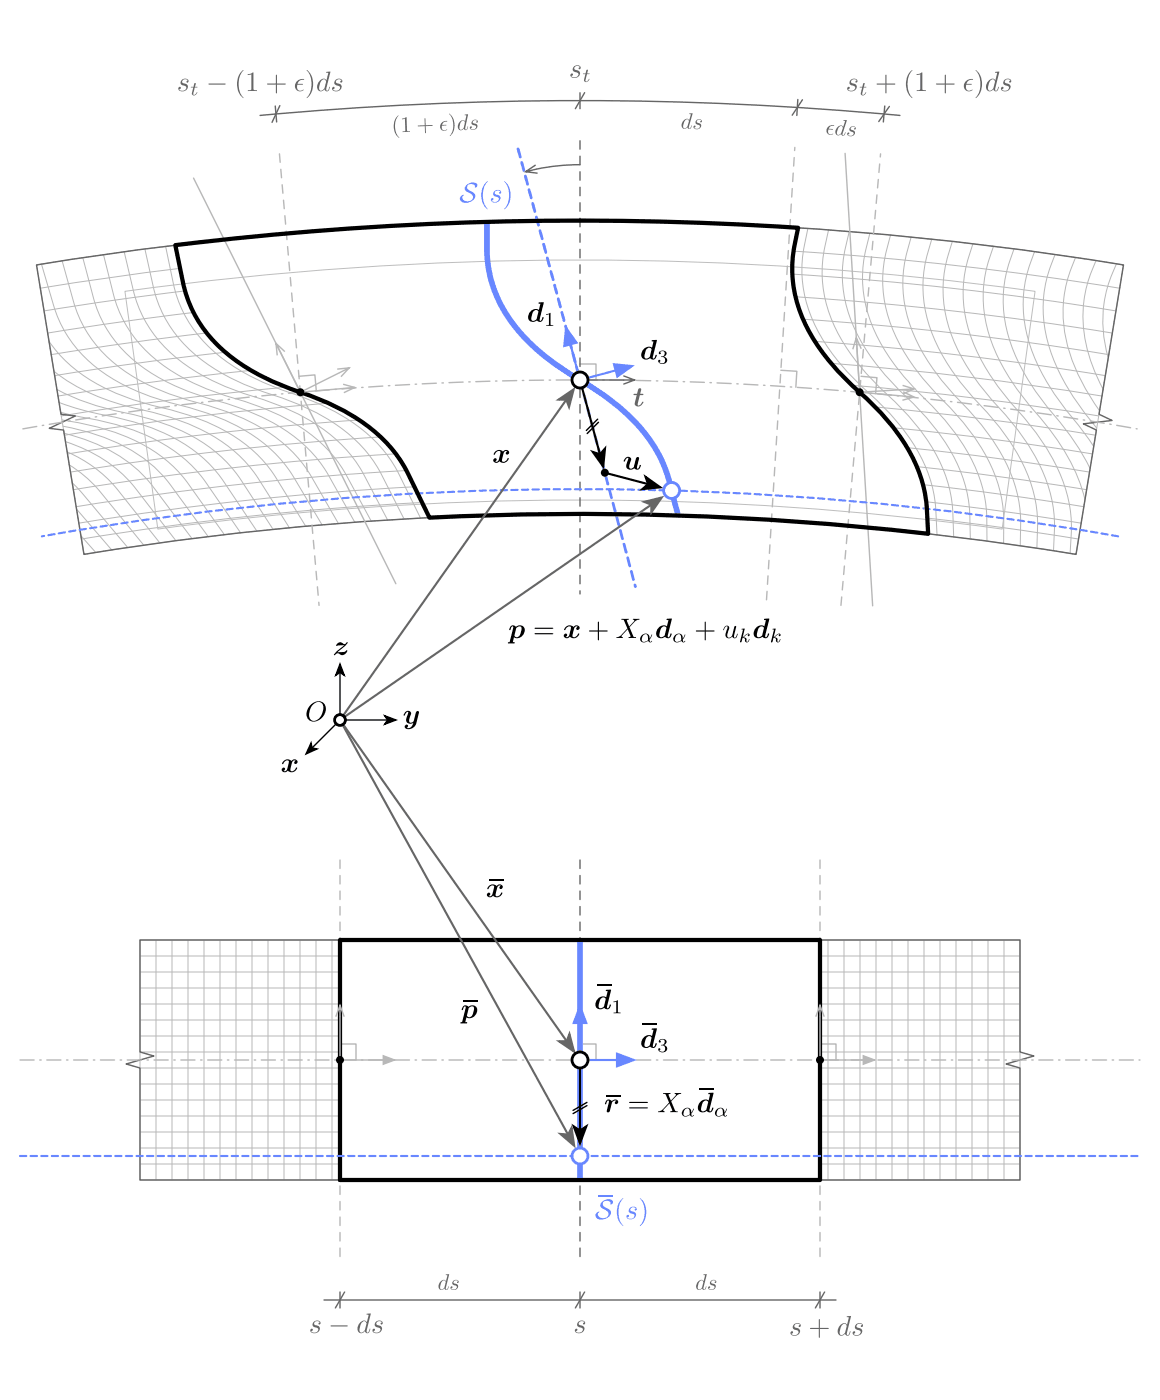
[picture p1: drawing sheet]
<svg xmlns="http://www.w3.org/2000/svg" width="145mm" height="175mm" viewBox="0 0 145 175" stroke-linecap="round" stroke-linejoin="round" font-family="sans-serif">
<g fill="none" stroke="#b8b8b8" stroke-width=".12">
<path d="M17.5 117.5h110v30h-110zM17.5 119.5h110M19.5 117.5v30M21.5 117.5v30M23.5 117.5v30M25.5 117.5v30M27.5 117.5v30M29.5 117.5v30M31.5 117.5v30M33.5 117.5v30M35.5 117.5v30M37.5 117.5v30"/>
<path d="M39.5 117.5v30M41.5 117.5v30M43.5 117.5v30M45.5 117.5v30M47.5 117.5v30M49.5 117.5v30M51.5 117.5v30M53.5 117.5v30M55.5 117.5v30M57.5 117.5v30M59.5 117.5v30M61.5 117.5v30"/>
<path d="M63.5 117.5v30M65.5 117.5v30M67.5 117.5v30M69.5 117.5v30M71.5 117.5v30M73.5 117.5v30M75.5 117.5v30M77.5 117.5v30M79.5 117.5v30M81.5 117.5v30M83.5 117.5v30M85.5 117.5v30"/>
<path d="M87.5 117.5v30M89.5 117.5v30M91.5 117.5v30M93.5 117.5v30M95.5 117.5v30M97.5 117.5v30M99.5 117.5v30M101.5 117.5v30M103.5 117.5v30M105.5 117.5v30M107.5 117.5v30M109.5 117.5v30"/>
<path d="M111.5 117.5v30M113.5 117.5v30M115.5 117.5v30M117.5 117.5v30M119.5 117.5v30M121.5 117.5v30M123.5 117.5v30M125.5 117.5v30M17.5 121.5h110M17.5 139.5h110M17.5 123.5h110M17.5 137.5h110"/>
<path d="M17.5 125.5h110M17.5 135.5h110M17.5 127.5h110M17.5 133.5h110M17.5 129.5h110M17.5 131.5h110M17.5 145.5h110M17.5 143.5h110M17.5 141.5h110"/>
</g>
<path d="M42.5 117.5h60v30h-60z" fill="#fff"/>
<path d="M42 127.1l.5-1.4 .5 1.4M42.5 125.7v6.8M42.5 130.5h2v2M72.5 130.5h2v2M102.5 130.5h2v2" fill="none" stroke="#b8b8b8" stroke-width=".18"/>
<path d="M72.5 107.5v50" fill="none" stroke="#666" stroke-width=".18" stroke-dasharray="1.1 .9"/>
<path d="M42.5 107.5v50M102.5 107.5v50" fill="none" stroke="#b8b8b8" stroke-width=".18" stroke-dasharray="1.1 .9"/>
<path d="M17.5 117.5h110v14l1.7 .5-3.4 1 1.7 .5v14h-110v-14l-1.7-.5 3.4-1-1.7-.5z" fill="none" stroke="#666" stroke-width=".18"/>
<path d="M72.5 117.5v30" fill="none" stroke="#6887ff" stroke-width=".71" stroke-linecap="butt"/>
<path d="M42.5 117.5h60v30h-60z" fill="none" stroke="#000" stroke-width=".53"/>
<path d="M2.5 144.5h140" fill="none" stroke="#6887ff" stroke-width=".26" stroke-dasharray=".8 .5"/>
<path d="M2.5 132.5h140" fill="none" stroke="#b8b8b8" stroke-width=".18" stroke-dasharray="1.8 .7 .2 .7"/>
<path d="M72.5 127.9v4.6" fill="none" stroke="#6887ff" stroke-width=".26"/>
<path d="M72.5 125.8l.8 2.1h-1.6z" fill="#6887ff"/>
<path d="M72.5 125.8l.8 2.1h-1.6z" fill="none" stroke="#6887ff" stroke-width=".26"/>
<path d="M42.5 132.5h5.4M102 127.1l.5-1.4 .5 1.4M102.5 125.7v6.8" fill="none" stroke="#b8b8b8" stroke-width=".18"/>
<path d="M47.9 132l1.4 .5-1.4 .5z" fill="#b8b8b8"/>
<path d="M47.9 132l1.4 .5-1.4 .5z" fill="none" stroke="#b8b8b8" stroke-width=".18"/>
<path d="M72.5 132.5h4.6" fill="none" stroke="#6887ff" stroke-width=".26"/>
<path d="M77.1 131.7l2.1 .8-2.1 .8z" fill="#6887ff"/>
<path d="M77.1 131.7l2.1 .8-2.1 .8z" fill="none" stroke="#6887ff" stroke-width=".26"/>
<path d="M102.5 132.5h5.4" fill="none" stroke="#b8b8b8" stroke-width=".18"/>
<path d="M107.9 132l1.4 .5-1.4 .5z" fill="#b8b8b8"/>
<path d="M107.9 132l1.4 .5-1.4 .5z" fill="none" stroke="#b8b8b8" stroke-width=".18"/>
<path d="M73.4 138.2l-1.8 1M73.4 137.8l-1.8 1" fill="none" stroke="#000" stroke-width=".18"/>
<path d="M42.5 90l28.3 40.1" fill="none" stroke="#666" stroke-width=".26"/>
<path d="M69.9 130.2l.9-.1 .4-.8 .6 2.1z" fill="#666"/>
<path d="M42.5 90l28.5 51.8M69.9 130.2l.9-.1 .4-.8 .6 2.1z" fill="none" stroke="#666" stroke-width=".26"/>
<path d="M72.5 132.5v8.8M71.7 140.8l.8 .5 .8-.5-.8 2.1z" fill="none" stroke="#000" stroke-width=".26"/>
<path d="M71.7 140.8l.8 .5 .8-.5-.8 2.1z" fill="#000"/>
<path d="M70.1 141.7l.9 .1 .4-.8 .4 2.2z" fill="#666"/>
<path d="M70.1 141.7l.9 .1 .4-.8 .4 2.2z" fill="none" stroke="#666" stroke-width=".26"/>
<path d="M40.5 162.5h64M42.5 161.5v2M43.1 161.5l-1.2 2M72.5 161.5v2M73.1 161.5l-1.2 2M102.5 161.5v2M103.1 161.5l-1.2 2" fill="none" stroke="#666" stroke-width=".18"/>
<circle cx="102.5" cy="132.5" r=".5" fill="#000"/>
<circle cx="72.5" cy="132.5" r="1" fill="#fff"/>
<circle cx="72.5" cy="132.5" r="1" fill="none" stroke="#000" stroke-width=".35"/>
<circle cx="42.5" cy="132.5" r=".5" fill="#000"/>
<circle cx="72.5" cy="144.5" r="1" fill="#fff"/>
<circle cx="72.5" cy="144.5" r="1" fill="none" stroke="#6887ff" stroke-width=".35"/>
<g fill="none" stroke="#b8b8b8" stroke-width=".12">
<path d="M4.6 33.1a419.2 419.2 0 0 1 135.8 0l-5.9 36.2a382.9 382.9 0 0 0-124 0zM5 36a416.2 416.2 0 0 1 135 0M5.2 33l.9 3a17.6 17.6 0 0 0 4.3 8.5 23 23 0 0 0 10.5 5.7l1.6 .4a24.9 24.9 0 0 1 11.8 6 29.6 29.6 0 0 1 4.4 6.3l1.6 2.7M5.5 38.9a413.4 413.4 0 0 1 134 0M7.8 32.6l.8 2.9a17.6 17.6 0 0 0 4.2 8.5 23 23 0 0 0 10.4 5.9l1.6 .5a24.9 24.9 0 0 1 11.7 6 29.6 29.6 0 0 1 4.3 6.5l1.5 2.5M10.4 32.2l.7 2.8a17.6 17.6 0 0 0 4.1 8.6 23 23 0 0 0 10.4 6l1.5 .5a24.9 24.9 0 0 1 11.6 6.2 29.6 29.6 0 0 1 4.3 6.5l1.3 2.5M12.9 31.8l.7 2.8a18 18 0 0 0 3.3 7.7 21 21 0 0 0 9.5 6.5l3 1a24.9 24.9 0 0 1 11.6 6.4 29.6 29.6 0 0 1 4.1 6.6l1.3 2.3M15.5 31.5l.6 2.6a17.6 17.6 0 0 0 3.9 8.7 23 23 0 0 0 10.2 6.3l1.5 .5a24.9 24.9 0 0 1 11.5 6.5 29.6 29.6 0 0 1 4.1 6.6l1.2 2.3M18.1 31.1l.6 2.6a17.9 17.9 0 0 0 3 7.8 21 21 0 0 0 9.4 6.8l3 1.1a24.9 24.9 0 0 1 11.3 6.7 29.6 29.6 0 0 1 4 6.6l1.1 2.2M20.7 30.8l.5 2.4a17.6 17.6 0 0 0 3.7 8.8 23 23 0 0 0 10 6.6l1.5 .5a24.9 24.9 0 0 1 11.3 6.9 29.6 29.6 0 0 1 3.8 6.7l1.1 2.1M23.3 30.5l.4 2.3a17.6 17.6 0 0 0 3.6 8.9 23 23 0 0 0 9.9 6.7l1.5 .5a24.9 24.9 0 0 1 11.2 7 29.6 29.6 0 0 1 3.8 6.8l.9 2M25.9 30.2l.4 2.2a17.6 17.6 0 0 0 3.4 8.9 23 23 0 0 0 9.8 6.9l1.5 .5a24.9 24.9 0 0 1 11.1 7.2 29.6 29.6 0 0 1 3.7 6.8l.9 1.9"/>
<path d="M28.5 29.9l.3 2.2a17.6 17.6 0 0 0 3.3 8.9 23 23 0 0 0 9.8 7l1.5 .6a24.9 24.9 0 0 1 11 7.3 29.6 29.6 0 0 1 3.6 6.8l.8 1.8M31.1 29.6l.3 2.1a17.6 17.6 0 0 0 3.2 9 23 23 0 0 0 9.6 7.1l1.5 .6a24.9 24.9 0 0 1 10.9 7.4 29.6 29.6 0 0 1 3.5 6.9l.7 1.7M33.7 29.4l.2 2a17.6 17.6 0 0 0 3.1 9 23 23 0 0 0 9.5 7.2l1.5 .7a24.9 24.9 0 0 1 10.8 7.5 29.6 29.6 0 0 1 3.4 7l.7 1.6M36.3 29.2l.2 1.9a17.6 17.6 0 0 0 2.9 9 23 23 0 0 0 9.5 7.4l1.4 .6a24.9 24.9 0 0 1 10.8 7.8 29.6 29.6 0 0 1 3.3 6.9l.6 1.5M38.9 28.9l.2 1.8a17.6 17.6 0 0 0 2.8 9.1 23 23 0 0 0 9.3 7.5l1.5 .7a24.9 24.9 0 0 1 10.6 7.9 29.6 29.6 0 0 1 3.2 7l.5 1.4M41.5 28.7l.1 1.8a17.6 17.6 0 0 0 2.7 9.1 23 23 0 0 0 9.3 7.6l1.4 .7a24.9 24.9 0 0 1 10.5 8 29.6 29.6 0 0 1 3.1 7.1l.5 1.3M44 28.6l.2 1.6a18 18 0 0 0 2 8.1 21 21 0 0 0 8.4 8l2.7 1.5a24.9 24.9 0 0 1 10.4 8.1 29.6 29.6 0 0 1 3.1 7.2l.4 1.1M46.6 28.4l.2 1.5a18 18 0 0 0 1.8 8.2 21 21 0 0 0 8.3 8.1l2.8 1.5a24.9 24.9 0 0 1 10.2 8.3 29.6 29.6 0 0 1 3 7.2l.3 1M49.2 28.2l.1 1.5a17.6 17.6 0 0 0 2.3 9.2 23 23 0 0 0 9 8l1.4 .7a24.9 24.9 0 0 1 10.2 8.5 29.6 29.6 0 0 1 2.8 7.2l.3 1M51.8 28.1l.1 1.4a17.6 17.6 0 0 0 2.2 9.2 23 23 0 0 0 8.8 8.1l1.4 .8a24.9 24.9 0 0 1 10.1 8.6 29.6 29.6 0 0 1 2.7 7.2l.3 .9M54.4 28l.1 1.3a17.6 17.6 0 0 0 2 9.2 23 23 0 0 0 8.8 8.3l1.4 .7a24.9 24.9 0 0 1 9.9 8.7 29.6 29.6 0 0 1 2.7 7.3l.2 .8M57 27.9l.1 1.2a18 18 0 0 0 1.4 8.2 21 21 0 0 0 7.8 8.6l2.7 1.6a24.9 24.9 0 0 1 9.8 8.9 29.6 29.6 0 0 1 2.6 7.2l.2 .8"/>
<path d="M59.6 27.8v1.1a17.9 17.9 0 0 0 1.3 8.3 21 21 0 0 0 7.8 8.6l2.6 1.7a24.9 24.9 0 0 1 9.7 9 29.6 29.6 0 0 1 2.5 7.3l.1 .6M62.1 27.7v1.1a17.6 17.6 0 0 0 1.7 9.4 23 23 0 0 0 8.5 8.5l1.4 .8a24.9 24.9 0 0 1 9.6 9 29.6 29.6 0 0 1 2.4 7.4l.2 .6M64.7 27.7v1a17.5 17.5 0 0 0 1.6 9.3 23 23 0 0 0 8.3 8.7l1.4 .8a24.9 24.9 0 0 1 9.5 9.2 29.3 29.3 0 0 1 2.3 7.3l.2 .6M67.3 27.6l-.1 1.1a17.4 17.4 0 0 0 1.6 9.2 23 23 0 0 0 8.2 8.8l1.3 .8a24.9 24.9 0 0 1 9.4 9.3 28.9 28.9 0 0 1 2.2 7.3l.1 .5M69.9 27.6l-.1 1a17.3 17.3 0 0 0 1.4 9.3 23 23 0 0 0 8.1 8.8l1.4 .9a24.9 24.9 0 0 1 9.2 9.4 28.6 28.6 0 0 1 2.1 7.2l.1 .5M72.5 27.6l-.1 1a17.2 17.2 0 0 0 1.3 9.2 23 23 0 0 0 8 8.9l1.3 .9a24.9 24.9 0 0 1 9.2 9.6 28.3 28.3 0 0 1 1.9 7.1l.1 .6M75.1 27.6l-.1 1a16.6 16.6 0 0 0 2.3 11.3 27.1 27.1 0 0 0 8 7.8 24.9 24.9 0 0 1 9.1 9.7 26.4 26.4 0 0 1 1.8 6.9l.1 .7M77.7 27.6l-.1 1a16.5 16.5 0 0 0 3.6 13.3 33.1 33.1 0 0 0 7.7 6.8 22.7 22.7 0 0 1 8.1 9.9 35.4 35.4 0 0 1 1.4 6.5M80.3 27.7l-.1 .9a16.6 16.6 0 0 0 4.2 14.4 37 37 0 0 0 6.8 5.8 22.7 22.7 0 0 1 8 10 34.9 34.9 0 0 1 1.3 6.5M82.9 27.7l-.1 .6a17.5 17.5 0 0 0 .8 9.4 23 23 0 0 0 7.5 9.3l1.2 1a24.9 24.9 0 0 1 8.7 10 29.1 29.1 0 0 1 1.5 7.4M85.4 27.8v.5a17.4 17.4 0 0 0 .6 9.4 23 23 0 0 0 7.4 9.4l1.3 1a24.9 24.9 0 0 1 8.4 10.1 28.8 28.8 0 0 1 1.5 7.4M88 27.9v.5a17.3 17.3 0 0 0 .5 9.3 23 23 0 0 0 7.2 9.5l1.3 1.1a24.9 24.9 0 0 1 8.3 10.2 28.4 28.4 0 0 1 1.4 7.3"/>
<path d="M90.6 28v.5a16.7 16.7 0 0 0 .8 10.3 25.4 25.4 0 0 0 7.9 9.6 24.9 24.9 0 0 1 8.2 10.3 28.1 28.1 0 0 1 1.3 7.3M93.2 28.1l-.1 .5a16.5 16.5 0 0 0 1.3 11.4 27.1 27.1 0 0 0 7.2 8.6 24.9 24.9 0 0 1 8.1 10.4 27.8 27.8 0 0 1 1.2 7.2M95.8 28.2l-.1 .5a16.6 16.6 0 0 0 3.1 14.7 37.1 37.1 0 0 0 6.3 6.4 22.7 22.7 0 0 1 7.1 10.6 32.1 32.1 0 0 1 .8 6M98.4 28.4l-.1 .4a16.5 16.5 0 0 0 2.9 14.7 37.1 37.1 0 0 0 6.2 6.5 22.7 22.7 0 0 1 7 10.7 31.7 31.7 0 0 1 .6 5.9M101 28.6l-.1 .4a16.5 16.5 0 0 0 2.7 14.6 37.1 37.1 0 0 0 6.2 6.6 22.7 22.7 0 0 1 6.8 10.8 31.3 31.3 0 0 1 .5 5.9M103.6 28.7l-.1 .5a16.5 16.5 0 0 0 2.5 14.6 37 37 0 0 0 6.1 6.6 22.7 22.7 0 0 1 6.6 10.9 30.8 30.8 0 0 1 .5 5.8M106.2 28.9l-.1 .4a16.4 16.4 0 0 0 2.3 14.7 37 37 0 0 0 6 6.7 22.7 22.7 0 0 1 6.5 11 30.4 30.4 0 0 1 .4 5.7M108.7 29.2l-.1 .3a16.4 16.4 0 0 0 2.2 14.6 37.1 37.1 0 0 0 5.9 6.8 22.7 22.7 0 0 1 6.4 11.1 30 30 0 0 1 .3 5.6M111.3 29.4a16.6 16.6 0 0 0 .7 12.6 28.1 28.1 0 0 0 5.9 8.1 24.9 24.9 0 0 1 7.1 11.1 24.5 24.5 0 0 1 .5 6.7M113.9 29.6a16.6 16.6 0 0 0 1.7 14.9 37.1 37.1 0 0 0 5.7 7 22.7 22.7 0 0 1 6.1 11.2 29.2 29.2 0 0 1 .1 5.5M116.5 29.9a16.6 16.6 0 0 0 1.5 14.9 37.1 37.1 0 0 0 5.6 7 22.7 22.7 0 0 1 5.9 11.3 28.8 28.8 0 0 1 .1 5.4M119 30.2a16.5 16.5 0 0 0 1.4 14.8 37.1 37.1 0 0 0 5.5 7.1 22.7 22.7 0 0 1 5.8 11.4 28.5 28.5 0 0 1 0 5.3"/>
<path d="M121.6 30.5a16.5 16.5 0 0 0 1.2 14.8 37 37 0 0 0 5.4 7.1 22.7 22.7 0 0 1 5.6 11.5 28 28 0 0 1 0 5.3M124.2 30.8a16.4 16.4 0 0 0 1 14.7 36.1 36.1 0 0 0 5.1 7.1 24.6 24.6 0 0 1 5.3 9.9M126.8 31.1a16.4 16.4 0 0 0 .8 14.7 38.9 38.9 0 0 0 5.4 7.6l2.1 3 1.2 2.2M129.3 31.4a16.2 16.2 0 0 0 .1 13.5 34.3 34.3 0 0 0 5.5 8.4l1.8 2.5M131.9 31.8a16.2 16.2 0 0 0-.1 13.4 36 36 0 0 0 5.3 8.3M134.4 32.2a16.3 16.3 0 0 0 .2 14.3 29.3 29.3 0 0 0 2.8 4.9M137 32.6a16.2 16.2 0 0 0-.1 14l1 2.1M139.6 33a15.9 15.9 0 0 0-1.1 11.7M6.1 42.7a19.3 19.3 0 0 0 9.8 7l2.8 .9a32.1 32.1 0 0 1 10.5 3.9 19.8 19.8 0 0 1 6.7 7.4l2.3 3.9M6.7 46.4a25.8 25.8 0 0 0 11.1 4.9 24.9 24.9 0 0 1 12 5.6 29.6 29.6 0 0 1 4.6 6.2l1.8 2.9M6.8 47a405.2 405.2 0 0 1 131.4 0M7.1 48.7a33.4 33.4 0 0 0 9.9 3.2 22.7 22.7 0 0 1 11.4 5.9 50.1 50.1 0 0 1 4.4 6.3l1.3 2.1"/>
<path d="M7.4 50.3a39.3 39.3 0 0 0 7.3 1.9 22.7 22.7 0 0 1 11.5 5.8 50.3 50.3 0 0 1 4.5 6.3l1.4 2.1M7.6 51.5l1.6 .4a34.6 34.6 0 0 1 11 3.4 19.8 19.8 0 0 1 7 7.1l2.9 4.2M7.7 52.5a32 32 0 0 1 10.2 3.1 19.8 19.8 0 0 1 7.1 7l3 4.2M7.9 53.3a22.7 22.7 0 0 1 11.6 5.3 50.8 50.8 0 0 1 4.8 6.1l1.7 2.4M8 54.2a19.7 19.7 0 0 1 10.8 6.2l5.2 6.9M8.2 55.2a18 18 0 0 1 9.9 7.4l3.9 5M8.4 56.5a17.7 17.7 0 0 1 7.5 6.3l4.1 5.1M8.4 56.7a395.4 395.4 0 0 1 128.2 0M8.7 58.1a20.9 20.9 0 0 1 5.5 5.4l3.8 4.6M136.2 59a393.2 393.2 0 0 0-127.4 0M136.9 54.4a397.8 397.8 0 0 0-128.8 0M137.3 52a400.1 400.1 0 0 0-129.6 0"/>
<path d="M137.7 49.5a402.6 402.6 0 0 0-130.4 0M138.6 44.3a407.9 407.9 0 0 0-132.2 0M139 41.6a410.6 410.6 0 0 0-133 0M9 60.4l1.2 1.2 5.8 6.8M9.6 63.6l4.4 5.1M9.9 65.4a386.8 386.8 0 0 1 125.2 0M10.1 67l1.9 2.1M10.2 67.4a384.7 384.7 0 0 1 124.6 0M115.4 60.6a389.2 389.2 0 0 0-105.9 2.7M115.4 60.6l10 1.2 10.1 1.5M135.8 61.2a391 391 0 0 0-126.6 0"/>
</g>
<path d="M22.3 30.6a417.3 417.3 0 0 1 77.2-2.1l-.2 1.6a16.8 16.8 0 0 0 3.4 13.8 37.9 37.9 0 0 0 5.9 6.2 22.8 22.8 0 0 1 6.8 10.7l.3 1.5 .6 4.5a381.7 381.7 0 0 0-63.2-2.1l-.8-2.3a17.4 17.4 0 0 0-8-10.3 37.3 37.3 0 0 0-8.3-3.6 23.7 23.7 0 0 1-10-6.6 15.9 15.9 0 0 1-3.5-9.6z" fill="#fff"/>
<path d="M15.6 36.4a415 415 0 0 1 113.8 0l-4.1 29.7a385 385 0 0 0-105.6 0z" fill="none" stroke="#bebebe" stroke-width=".12"/>
<path d="M4.6 33.1a419.9 419.9 0 0 1 135.8 0l-3 18.7 1.6 .8-3.6 .4 1.7 .8-2.6 15.5a383.3 383.3 0 0 0-124 0l-2.6-15.5-1.7-.3 3.2-1.5-1.8-.2zM72.5 47.5h6.8M77.9 47l1.4 .5-1.4 .5" fill="none" stroke="#666" stroke-width=".18"/>
<path d="M105.6 19.2l3.5 56.5M24.2 22.3l25.3 50.7M37.4 47l2-.1 .1 2M72.5 45.5h2v2M97.6 46.3l2 .1-.1 2M107 42.2l.1 1.4M107.6 47l2 .2-.2 2M107.7 43.6l-.7-1.4-.4 1.5M112.8 48.2l1.5 .4-1.4 .6M112.9 49l1.4 .6-1.5 .4M114.3 48.6l-6.8 .4 6.8 .6" fill="none" stroke="#b8b8b8" stroke-width=".18"/>
<path d="M34.9 19.2l5 56.5M95.8 75l3.6-56.6M105.1 75.7l5-56.5" fill="none" stroke="#b8b8b8" stroke-width=".18" stroke-dasharray="1.1 .9"/>
<path d="M72.5 17.6v56.6" fill="none" stroke="#666" stroke-width=".18" stroke-dasharray="1.1 .9"/>
<path d="M64.8 18.6l14.6 54.7" fill="none" stroke="#6887ff" stroke-width=".35" stroke-dasharray="1.1 .7"/>
<path d="M139.8 67a386.4 386.4 0 0 0-134.6 0" fill="none" stroke="#6887ff" stroke-width=".26" stroke-dasharray=".8 .5"/>
<path d="M2.9 53.6a399.5 399.5 0 0 1 139.2 0" fill="none" stroke="#b8b8b8" stroke-width=".18" stroke-dasharray="1.8 .7 .2 .7"/>
<path d="M60.9 27.7v1.2a17.6 17.6 0 0 0 1.8 9.3 23 23 0 0 0 8.4 8.5l1.4 .8a24.9 24.9 0 0 1 9.7 9 29.6 29.6 0 0 1 2.4 7.3l.2 .6" fill="none" stroke="#6887ff" stroke-width=".71" stroke-linecap="butt"/>
<path d="M21.9 30.6a417.2 417.2 0 0 1 77.9-2.1l-.1 .4a16.5 16.5 0 0 0 2.8 14.7 37 37 0 0 0 6.1 6.5 22.7 22.7 0 0 1 6.9 10.8 31.3 31.3 0 0 1 .5 5.8 381.7 381.7 0 0 0-62.3-2l-1.9-3.8a18.3 18.3 0 0 0-8.8-9.6 40.2 40.2 0 0 0-7-2.8 23.7 23.7 0 0 1-10-6.6 16.4 16.4 0 0 1-3.5-8.3z" fill="none" stroke="#000" stroke-width=".53"/>
<path d="M77 46.3l-4.5 1.2" fill="none" stroke="#6887ff" stroke-width=".26"/>
<path d="M76.8 45.5l2.2 .3-1.8 1.3z" fill="#6887ff"/>
<path d="M71.3 43l1.2 4.5M76.8 45.5l2.2 .3-1.8 1.3z" fill="none" stroke="#6887ff" stroke-width=".26"/>
<path d="M70.8 41l1.3 1.8-1.6 .4z" fill="#6887ff"/>
<path d="M70.8 41l1.3 1.8-1.6 .4z" fill="none" stroke="#6887ff" stroke-width=".26"/>
<path d="M34.5 42.9l3 6.1M35.6 44l-1.1-1.1 .2 1.5M42.2 46.1l1.5-.1-1.1 1.1M42.9 48l1.4 .4-1.3 .7M43.7 46l-6.2 3M44.3 48.4l-6.8 .6" fill="none" stroke="#b8b8b8" stroke-width=".18"/>
<path d="M32.5 14.4a432.2 432.2 0 0 1 80 0M34.4 13.3l.2 1.9M35 13.2l-1 2.1M72.5 11.6v2M73.1 11.6l-1.2 2M99.7 12.4l-.1 2M100.3 12.5l-1.3 1.9M110.6 13.3l-.2 1.9M111.2 13.3l-1.4 1.9" fill="none" stroke="#666" stroke-width=".18"/>
<path d="M74.7 52.4l-1.4 1.4M74.8 52.8l-1.4 1.4" fill="none" stroke="#000" stroke-width=".18"/>
<path d="M70.8 50l-28.3 40" fill="none" stroke="#666" stroke-width=".26"/>
<path d="M69.8 49.9l1.9-1.2-.6 2.2-.3-.9z" fill="#666"/>
<path d="M69.8 49.9l1.9-1.2-.6 2.2-.3-.9zM81.4 63.1l-38.9 26.9" fill="none" stroke="#666" stroke-width=".26"/>
<path d="M72.5 47.5l2.5 9.3M74.1 56.5l.9 .3 .6-.7-.2 2.2zM75.6 59.1l5.4 1.4M80.7 59.6l1.8 1.3-2.2 .2 .7-.6z" fill="none" stroke="#000" stroke-width=".26"/>
<path d="M74.1 56.5l.9 .3 .6-.7-.2 2.2zM80.7 59.6l1.8 1.3-2.2 .2 .7-.6z" fill="#000"/>
<path d="M80.5 62.7l2.2-.5-1.3 1.8v-.9z" fill="#666"/>
<path d="M80.5 62.7l2.2-.5-1.3 1.8v-.9z" fill="none" stroke="#666" stroke-width=".26"/>
<circle cx="107.5" cy="49" r=".5" fill="#000"/>
<circle cx="72.5" cy="47.5" r="1" fill="#fff"/>
<circle cx="72.5" cy="47.5" r="1" fill="none" stroke="#000" stroke-width=".35"/>
<circle cx="37.5" cy="49" r=".5" fill="#000"/>
<circle cx="84" cy="61.3" r="1" fill="#fff"/>
<circle cx="84" cy="61.3" r="1" fill="none" stroke="#6887ff" stroke-width=".35"/>
<g fill="#000">
<path d="M38.9 92.9l.1 .6 .6 .1-1.3 .6zM42.5 83l.5 1.4-.5-.3-.5 .3zM48.1 89.5l1.4 .5-1.4 .5 .3-.5z"/>
<circle cx="75.6" cy="59.1" r=".5"/>
</g>
<path d="M67 20.6l-1.3 .9 1.5 .2M72.5 20.6a26.4 26.4 0 0 0-6.8 .9" fill="none" stroke="#666" stroke-width=".18"/>
<path d="M38.9 92.9l.1 .6 .6 .1-1.3 .6zM42.5 83l.5 1.4-.5-.3-.5 .3zM42.5 90h5.9M42.5 84.1v5.9M42.5 90l-3.5 3.5M48.1 89.5l1.4 .5-1.4 .5 .3-.5z" fill="none" stroke="#000" stroke-width=".18"/>
<circle cx="42.5" cy="90" r=".5" fill="#fff"/>
<g fill="#000">
<path d="M61.9 56.5a.66 .66 0 0 1 1 0 .37 .37 0 0 1 .5-.3 .37 .37 0 0 1 .1 .6h-.2l-.1-.1 .2-.3a.26 .26 0 0 0-.4 .1l-.3 1.1 .1 .1h.1a.64 .64 0 0 0 .6-.4h.1a.65 .65 0 0 1-.5 .5 .65 .65 0 0 1-.7-.2 .37 .37 0 0 1-.5 .3 .37 .37 0 0 1-.1-.6h.2l.1 .1-.2 .3h.2l.2-.1 .3-1.1-.1-.1h-.1a.64 .64 0 0 0-.6 .4h-.1zM68.3 39.3l.5-.2v1.4v.1l.4 .1h-.9l.3-.1v-.1v-1.2l-.3 .1zM78.2 57.2l.3-.1a.33 .33 0 0 1 .3 .1 .33 .33 0 0 1 .1 .4l-.2 .5v.4a.43 .43 0 0 0 .6-.4l.2-.8 .2-.2 .2 .2a2.09 2.09 0 0 0-.2 1.3l.2-.2 .1-.3h.1a.46 .46 0 0 1-.3 .6 .46 .46 0 0 1-.5-.2 .57 .57 0 0 1-.8 .1 .57 .57 0 0 1-.1-.8l.1-.6-.2 .2-.2 .3-.1-.1zM82.4 44a.49 .49 0 0 1 .6-.2 .49 .49 0 0 1 .3 .5l-.3 .3a.44 .44 0 0 1 .3 .7 .61 .61 0 0 1-1-.2v-.1h.2v.2h-.1l.1 .2a.41 .41 0 0 0 .6-.1v-.5l-.1-.1-.4-.1a.35 .35 0 0 0 .5-.3 .35 .35 0 0 0-.3-.4l-.3 .1 .1 .2-.1 .1-.2-.2zM70.7 78.4a.66 .66 0 0 1 1 0 .37 .37 0 0 1 .5-.2 .37 .37 0 0 1 .1 .5h-.2l-.1-.1 .2-.3a.26 .26 0 0 0-.4 .1l-.2 1.1v.1l.1 .1a.64 .64 0 0 0 .6-.5h.1a.65 .65 0 0 1-.5 .5 .65 .65 0 0 1-.7-.1 .37 .37 0 0 1-.5 .2 .37 .37 0 0 1-.1-.6h.3v.2l-.2 .2 .2 .1 .2-.2 .3-1-.1-.2h-.1a.64 .64 0 0 0-.6 .5l-.1-.1zM74.7 77.7h.2v1.1h.9l.2 .1h-.2h-.9v1l-.1 .1-.1-.1v-1h-1h-.1l.1-.1h1zM77.7 77.4h.9l-.3 .2 .4 .7 .6-.7-.2-.2h.8a1.71 1.71 0 0 0-1 .8l-.2 .2 .4 1.1 .1 .1h.3v.1h-.9l.2-.2-.3-.8-.8 .8 .1 .2h-.8l.7-.3 .7-.8-.4-1-.3-.1zM87 78.8h1.1v-1l.1-.1v.1v1h1l.1 .1h-.1h-1v1v.1l-.1-.1v-1h-1.1zM90.6 78.3l.3-.1a.31 .31 0 0 1 .2 .2 .31 .31 0 0 1 0 .3l-.1 .3a.51 .51 0 0 0 .1 .7l.2-.1 .2-.2 .3-1 .1-.2 .1 .1-.2 .9a.37 .37 0 0 0 .1 .5l.1-.1 .1-.4 .1 .1a.46 .46 0 0 1-.5 .5l-.2-.2a.46 .46 0 0 1-.6 .2 .46 .46 0 0 1-.2-.6l.2-.8v-.1h-.2l-.3 .5zM92.7 78.6h.4l-.3 1 .3-.2a.34 .34 0 0 1 .6 0l-.1 .1-.1-.1 .1-.1h-.2l-.5 .4a.42 .42 0 0 1 .4 .5l.2-.1 .2-.2-.1 .3-.2 .1-.2-.1a.39 .39 0 0 0-.4-.5l-.1 .6h-.2l.4-1.6zM96.6 78.6h.4l-.3 1 .3-.2a.34 .34 0 0 1 .6 0l-.2 .1-.1-.1 .2-.1h-.2l-.5 .4a.42 .42 0 0 1 .4 .5l.2-.1 .1-.2-.1 .3-.2 .1-.2-.1a.39 .39 0 0 0-.3-.5l-.2 .6h-.1l.3-1.6zM35.4 95.1a.66 .66 0 0 1 1 0 .37 .37 0 0 1 .5-.2 .37 .37 0 0 1 .2 .6l-.3-.1v-.1l.2-.2a.26 .26 0 0 0-.4 .1l-.3 1v.2h.2a.64 .64 0 0 0 .5-.5h.1a.65 .65 0 0 1-.4 .6 .65 .65 0 0 1-.7-.2 .37 .37 0 0 1-.5 .2 .37 .37 0 0 1-.2-.5h.3v.1l-.2 .3h.2l.2-.1 .3-1.1v-.1l-.2-.1a.64 .64 0 0 0-.5 .5h-.1z"/>
<path d="M42.3 80.4a.76 .76 0 0 1 .8 .1l.3-.2a3.4 3.4 0 0 1-1.2 1.2h.8l.4-.2a.6 .6 0 0 1-.4 .5 .6 .6 0 0 1-.7-.1h-.2l-.3 .2a3.3 3.3 0 0 1 1.2-1.3l-1 .1 .1-.2zM50.7 89l.3-.1a.33 .33 0 0 1 .3 .1 .33 .33 0 0 1 0 .3l-.2 .9a.33 .33 0 0 0 .4 .1 .33 .33 0 0 0 .2-.2l.3-1.1 .2-.1h.1l.1 .2-.4 1.3a.95 .95 0 0 1-1.4 .6v-.2a.25 .25 0 0 1 .3-.2l.1 .1-.2 .3a.61 .61 0 0 0 .9-.6 .56 .56 0 0 1-.8-.1 .56 .56 0 0 1 0-.7l.1-.6-.3 .1-.1 .3h-.2zM61.1 110h1.9v.1h-1.9zM61.1 110.8a.66 .66 0 0 1 1 0 .37 .37 0 0 1 .5-.2 .37 .37 0 0 1 .1 .5h-.2l-.1-.1 .2-.3a.26 .26 0 0 0-.4 .1l-.3 1.1 .1 .1h.1a.64 .64 0 0 0 .6-.4h.1a.65 .65 0 0 1-.5 .5 .65 .65 0 0 1-.7-.1 .37 .37 0 0 1-.5 .2 .37 .37 0 0 1-.1-.6h.2l.1 .1-.2 .3h.2l.2-.1 .3-1-.1-.2h-.1a.64 .64 0 0 0-.6 .4h-.1zM57.9 125.1h1.8v.1h-1.8zM74.6 123.1h1.8v.2h-1.8zM75.7 136.9h1.9v.1h-1.9zM75.9 137.5a.45 .45 0 0 1 .6 .1 .41 .41 0 0 1 .5-.2 .41 .41 0 0 1 .2 .5l-.2 .1h-.1v-.3l.1-.1-.4 .1-.1 .1-.3 1.1-.2 .2-.2-.2a2.14 2.14 0 0 0 .2-1.3l-.1 .1-.1 .3h-.2v-.1zM76.7 125.2l.5-.2v1.5h.1l.3 .1v.1h-.9v-.1l.3-.1v-1.3l-.3 .1zM80.3 127.9h1.9v.2h-1.9zM82.4 130a.49 .49 0 0 1 .6-.1 .49 .49 0 0 1 .3 .5l-.3 .2a.44 .44 0 0 1 .3 .7 .61 .61 0 0 1-1-.1v-.1h.2v.1l-.1 .1 .1 .1a.41 .41 0 0 0 .6-.1v-.4l-.1-.2-.4-.1a.35 .35 0 0 0 .5-.2 .35 .35 0 0 0-.3-.5l-.3 .2 .1 .1-.1 .1-.2-.1zM82.9 136.6h.9v.1l-.2 .1 .3 .8 .6-.7-.2-.3 .8 .1a1.71 1.71 0 0 0-1 .8l-.2 .2 .5 1.1v.1h.3v.1h-.9v-.1l.2-.1-.3-.9-.8 .8 .2 .3h-.8l.6-.4 .7-.8-.4-1-.3-.1z"/>
<path d="M87.4 136h1.8v.1h-1.8z"/>
<path d="M67.3 37.8v.2h.2l-.1 .7a.92 .92 0 0 0-1.1 .3 .92 .92 0 0 0-.1 1.1 .73 .73 0 0 0 .9 0 .46 .46 0 0 0 .6 .1 .46 .46 0 0 0 .2-.6l-.1 .1-.2 .4h-.1l.5-2.3zM66.7 38.9l.3-.2 .3 .3-.2 .9a.35 .35 0 0 1-.4 .2 .35 .35 0 0 1-.3-.3z"/>
<path d="M81.5 42.5v.2h.2l-.2 .8a.92 .92 0 0 0-1.1 .2 .92 .92 0 0 0 0 1.1 .73 .73 0 0 0 .9 0 .46 .46 0 0 0 .5 .1 .46 .46 0 0 0 .3-.5h-.2l-.1 .4h-.2l.5-2.3zM80.9 43.6l.3-.1 .2 .2-.2 .9a.35 .35 0 0 1-.3 .2 .35 .35 0 0 1-.3-.2z"/>
<path d="M63.9 78.2l-.2 .4v.2l.1-.1 .2-.4h.1v.2l-.4 1.7-.2 .1v.1h.8v-.1h-.2l.1-.6a.92 .92 0 0 0 1.2-.3 .92 .92 0 0 0 0-1.1 .73 .73 0 0 0-.9 .1 .46 .46 0 0 0-.6-.2zM64.5 78.5a.35 .35 0 0 1 .4-.2 .35 .35 0 0 1 .3 .3v.2a.89 .89 0 0 1-.6 .9l-.3-.2z"/>
<path d="M66.9 78.5h-.1l.1 .1h2.1l.2-.1h-.2zM66.9 79.2h-.1l.1 .1h2.1l.2-.1-.2-.1z"/>
<path d="M83.4 77.4v.1h.2l-.2 .8a.92 .92 0 0 0-1.1 .2 .92 .92 0 0 0-.1 1.2 .73 .73 0 0 0 .9-.1 .46 .46 0 0 0 .6 .1 .46 .46 0 0 0 .2-.5h-.1l-.2 .4h-.1l.5-2.2zM82.7 78.4l.3-.1 .3 .2-.2 .9a.35 .35 0 0 1-.4 .3 .35 .35 0 0 1-.3-.3z"/>
<path d="M95.5 77.4v.1h.2l-.2 .8a.92 .92 0 0 0-1.1 .2 .92 .92 0 0 0 0 1.2 .73 .73 0 0 0 .9-.1 .46 .46 0 0 0 .6 .1 .46 .46 0 0 0 .2-.5h-.1l-.2 .4h-.1l.5-2.2zM94.9 78.4l.3-.1 .3 .2-.2 .9a.35 .35 0 0 1-.4 .3 .35 .35 0 0 1-.3-.3z"/>
<path d="M39 88a1.44 1.44 0 0 0-.4 2 1.38 1.38 0 0 0 2-.9 1.01 1.01 0 0 0-.3-1.3 1.01 1.01 0 0 0-1.3 .2zM39.2 88a.71 .71 0 0 1 .9-.2 .71 .71 0 0 1 .3 .9 1.5 1.5 0 0 1-1.2 1.4 .82 .82 0 0 1-.5-1.2l.3-.6z"/>
<path d="M41.6 90a.9 .9 0 0 1 1.8 0 .9 .9 0 0 1-1.8 0zM42 90a.5 .5 0 0 0 1 0 .5 .5 0 0 0-1 0z"/>
<path d="M80.2 79.4a.51 .51 0 0 0-.1 .8 .51 .51 0 0 0 .8 0l.1-.1 .2 .2 .3-.1v-.1l-.3 .1v-.3l.3-.6-.3 .5v-.1a.52 .52 0 0 0-.4-.5 .52 .52 0 0 0-.6 .2zM80.4 79.5l.2-.2a.35 .35 0 0 1 .4 .1 .35 .35 0 0 1 0 .4v.2a.55 .55 0 0 1-.8 .1v-.3z"/>
<path d="M84.4 79.4a.51 .51 0 0 0-.1 .8 .51 .51 0 0 0 .7 0l.2-.1 .1 .2 .3-.1v-.1l-.2 .1-.1-.3 .4-.6-.4 .5v-.1a.52 .52 0 0 0-.3-.5 .52 .52 0 0 0-.6 .2zM84.5 79.5l.2-.2a.35 .35 0 0 1 .4 .1 .35 .35 0 0 1 0 .4l.1 .2a.55 .55 0 0 1-.8 .1v-.3z"/>
<path d="M58 125.7l-.3 .4v.2l.2-.1 .1-.4h.2v.2l-.4 1.7-.2 .1v.1h.8v-.1h-.2l.1-.6a.92 .92 0 0 0 1.1-.3 .92 .92 0 0 0 .1-1.1 .73 .73 0 0 0-.9 .1 .46 .46 0 0 0-.6-.2zM58.6 126a.35 .35 0 0 1 .3-.2 .35 .35 0 0 1 .4 .3l-.1 .2a.89 .89 0 0 1-.5 .9l-.3-.3z"/>
<path d="M75.8 123.7v.2h.2l-.2 .8a.92 .92 0 0 0-1.1 .2 .92 .92 0 0 0-.1 1.1 .73 .73 0 0 0 .9 0 .46 .46 0 0 0 .6 .1 .46 .46 0 0 0 .2-.5h-.1l-.2 .4h-.1l.5-2.2zM75.1 124.8l.3-.1 .3 .2-.2 .9a.35 .35 0 0 1-.4 .3 .35 .35 0 0 1-.3-.3z"/>
<path d="M78.7 137.7l-.1 .1 .2 .1h2.1l.1-.1-.1-.1zM78.7 138.4l-.1 .1 .2 .1h2.1l.1-.1-.1-.1z"/>
<path d="M81.5 128.6v.1h.2l-.2 .8a.92 .92 0 0 0-1.1 .2 .92 .92 0 0 0 0 1.2 .73 .73 0 0 0 .9-.1 .46 .46 0 0 0 .5 .2 .46 .46 0 0 0 .3-.6h-.2l-.1 .4-.2 .1 .5-2.3zM80.9 129.7l.3-.2 .2 .2-.2 .9a.35 .35 0 0 1-.3 .3 .35 .35 0 0 1-.3-.3z"/>
<path d="M85.4 138.7a.51 .51 0 0 0-.1 .7 .51 .51 0 0 0 .8 .1l.1-.1 .2 .1h.3v-.1l-.2 .1-.1-.3 .3-.6-.3 .5v-.1a.52 .52 0 0 0-.4-.5 .52 .52 0 0 0-.6 .2zM85.6 138.7l.2-.1a.35 .35 0 0 1 .4 .1 .35 .35 0 0 1 0 .4v.2a.55 .55 0 0 1-.7 .1l-.1-.3z"/>
<path d="M88.6 136.6v.2h.2l-.2 .8a.92 .92 0 0 0-1.1 .2 .92 .92 0 0 0-.1 1.1 .73 .73 0 0 0 .9 0 .46 .46 0 0 0 .6 .1 .46 .46 0 0 0 .2-.5h-.1l-.2 .4h-.1l.5-2.3zM87.9 137.7l.3-.1 .3 .2-.2 .9a.35 .35 0 0 1-.4 .2 .35 .35 0 0 1-.3-.2z"/>
<path d="M89.6 138.7a.51 .51 0 0 0-.1 .7 .51 .51 0 0 0 .7 .1l.2-.1 .1 .1h.3l.1-.1-.3 .1v-.3l.3-.6-.3 .5v-.1a.52 .52 0 0 0-.4-.5 .52 .52 0 0 0-.6 .2zM89.7 138.7l.2-.1a.35 .35 0 0 1 .4 .1 .35 .35 0 0 1 .1 .4v.2a.55 .55 0 0 1-.8 .1v-.3z"/>
</g>
<g fill="#666">
<path d="M79.8 48.6h.1h.2l.1 .1-.2 .5 .4 .1v.1h-.4l-.3 1.3 .2-.1 .4-.4h.1a.57 .57 0 0 1-.4 .6 .57 .57 0 0 1-.7-.3l.3-1.1-.4-.1v-.1h.4z"/>
<path d="M72.4 165.2l.3-.1h.3l.1 .3-.1 .2-.1-.1 .1-.2a.41 .41 0 0 0-.6 0v.3l.2 .1a.43 .43 0 0 1 .4 .2 .43 .43 0 0 1-.1 .5 .64 .64 0 0 1-1-.1v-.2h.2v.2l-.1 .1 .1 .1a.56 .56 0 0 0 .8-.3 .51 .51 0 0 0-.5-.3l-.2-.1-.1-.2z"/>
</g>
<g fill="#6887ff">
<path d="M75.1 150.4a1.05 1.05 0 0 1 1.5-.3v.1l-.1 .3-.2 .1v-.2a.53 .53 0 0 0-.5-.3 .53 .53 0 0 0-.5 .4 1.17 1.17 0 0 0 .8 .7 .55 .55 0 0 1 0 .9 1.12 1.12 0 0 1-1.6 0l-.1-.2 .1-.2 .4-.3-.1 .2a.66 .66 0 0 0 .6 .7 .66 .66 0 0 0 .7-.6 1.15 1.15 0 0 0-.8-.6l-.2-.2-.1-.2z"/>
<path d="M74.8 149.4h1.8v.1h-1.8z"/>
<path d="M77.8 149.8h.1a2.84 2.84 0 0 0 0 3.5 2.36 2.36 0 0 1-.1-3.5z"/>
<path d="M78.8 150.9l.4-.1 .2 .1 .2 .2-.2 .2-.1-.1 .2-.1a.41 .41 0 0 0-.7 0l.1 .3h.2a.43 .43 0 0 1 .4 .3 .43 .43 0 0 1-.1 .5 .64 .64 0 0 1-1.1-.1l.1-.2h.2v.2l-.2 .1 .1 .1a.56 .56 0 0 0 .8-.3 .51 .51 0 0 0-.5-.3l-.1-.1-.1-.3z"/>
<path d="M80 149.8a2.3 2.3 0 0 1 0 3.5 2.84 2.84 0 0 0 0-3.5z"/>
<path d="M58.2 23.3a1.05 1.05 0 0 1 1.4-.3l.1 .1-.1 .3-.2 .1v-.2a.53 .53 0 0 0-.6-.3 .53 .53 0 0 0-.4 .4 1.17 1.17 0 0 0 .8 .7 .55 .55 0 0 1 0 .9 1.12 1.12 0 0 1-1.7 0v-.2l.1-.2 .4-.2-.2 .1a.66 .66 0 0 0 .6 .7 .66 .66 0 0 0 .7-.6 1.15 1.15 0 0 0-.8-.6l-.1-.2-.1-.2z"/>
<path d="M60.8 22.7h.2a2.84 2.84 0 0 0 0 3.5 2.36 2.36 0 0 1-.2-3.5z"/>
<path d="M61.9 23.8l.3-.1 .3 .1 .1 .2-.1 .2-.1-.1 .1-.1a.41 .41 0 0 0-.6 0v.3h.2a.43 .43 0 0 1 .4 .3 .43 .43 0 0 1-.1 .5 .64 .64 0 0 1-1-.1v-.2h.2v.2l-.1 .1 .1 .1a.56 .56 0 0 0 .8-.3 .51 .51 0 0 0-.5-.3l-.2-.1-.1-.3z"/>
<path d="M63 22.7a2.3 2.3 0 0 1 0 3.5 2.84 2.84 0 0 0 0-3.5z"/>
</g>
<g fill="#666">
<path d="M103.6 15.8l.2-.1h.5h-.1a.5 .5 0 0 0-.6 .4l.5 .1h-.5a.41 .41 0 0 0 0 .5 .41 .41 0 0 0 .5 0h.1a.56 .56 0 0 1-.9-.1 .56 .56 0 0 1 .3-.8z"/>
<path d="M106.4 15.8h.4l.2 .3-.2 .1v-.1l.1-.1a.33 .33 0 0 0-.5 0v.2l.1 .1a.34 .34 0 0 1 .3 .5l-.2 .2h-.3l-.4-.1v-.2l.2-.1 .1 .1-.2 .1 .1 .1h.4l.2-.2-.1-.2a.37 .37 0 0 1-.4-.5z"/>
<path d="M71.8 8.3l.4-.1h.2l.2 .3-.2 .2-.1-.1 .2-.2a.41 .41 0 0 0-.7 0l.1 .3 .1 .1a.43 .43 0 0 1 .5 .2 .43 .43 0 0 1-.1 .5 .64 .64 0 0 1-1.1-.1l.1-.2h.2v.2l-.2 .1 .1 .1a.56 .56 0 0 0 .8-.3 .51 .51 0 0 0-.5-.3l-.1-.1-.1-.2z"/>
<path d="M73.3 8.7l.2 .1-.1 .4h.3l-.3 .1-.2 .9a.34 .34 0 0 0 .4-.3h.1a.43 .43 0 0 1-.4 .4l-.2-.1-.1-.2 .2-.7-.3-.1h.3z"/>
<path d="M39.3 165.2l.4-.1h.2l.2 .3-.2 .2-.1-.1 .2-.2a.41 .41 0 0 0-.7 0v.3l.2 .1a.43 .43 0 0 1 .5 .2 .43 .43 0 0 1-.2 .5 .64 .64 0 0 1-1-.1v-.2h.3l-.1 .2-.1 .1 .1 .1a.56 .56 0 0 0 .8-.3 .51 .51 0 0 0-.5-.3l-.2-.1v-.2z"/>
<path d="M41.4 165.7h1.9h.2l-.2 .1h-1.9l-.1-.1z"/>
<path d="M47.1 165.2l.3-.1h.3l.1 .3-.1 .2-.1-.1 .1-.2a.41 .41 0 0 0-.6 0v.3l.2 .1a.43 .43 0 0 1 .4 .2 .43 .43 0 0 1-.1 .5 .64 .64 0 0 1-1-.1v-.2h.2v.2l-.1 .1 .1 .1a.56 .56 0 0 0 .8-.3 .51 .51 0 0 0-.5-.3l-.2-.1-.1-.2z"/>
<path d="M99.3 165.5l.4-.1h.2l.2 .3-.2 .2-.1-.1 .2-.2a.41 .41 0 0 0-.7 0l.1 .3 .2 .1a.43 .43 0 0 1 .4 .2 .43 .43 0 0 1-.1 .5 .64 .64 0 0 1-1.1-.1l.1-.1 .2-.1v.3h-.2l.1 .1a.56 .56 0 0 0 .8-.3 .51 .51 0 0 0-.5-.3l-.1-.1-.1-.2z"/>
<path d="M102.4 164.9h.1v1.1h1l.1 .1h-.1h-1v1l-.1 .1-.1-.1v-1h-.9h-.2l.2-.1h.9z"/>
<path d="M107.1 165.5l.4-.1h.2l.2 .3-.2 .2-.1-.1 .2-.2a.41 .41 0 0 0-.7 0v.3l.2 .1a.43 .43 0 0 1 .5 .2 .43 .43 0 0 1-.2 .5 .64 .64 0 0 1-1-.1v-.1l.3-.1-.1 .3h-.1l.1 .1a.56 .56 0 0 0 .8-.3 .51 .51 0 0 0-.5-.3l-.2-.1v-.2z"/>
<path d="M22.8 9.9l.4-.1 .2 .1 .2 .2-.2 .2-.1-.1 .2-.1a.41 .41 0 0 0-.7 0l.1 .3h.1a.43 .43 0 0 1 .5 .3 .43 .43 0 0 1-.1 .5 .64 .64 0 0 1-1.1-.1v-.2h.3l-.1 .2-.1 .1 .1 .1a.56 .56 0 0 0 .8-.3 .51 .51 0 0 0-.5-.3l-.2-.1v-.3z"/>
<path d="M24.3 10.4l.2 .1-.1 .4h.3h-.3l-.2 .9a.34 .34 0 0 0 .4-.3h.1a.43 .43 0 0 1-.5 .4h-.1l-.1-.2 .2-.8h-.3h.3z"/>
<path d="M26.1 10.4h2l.1 .1-.1 .1h-1.9l-.1-.1z"/>
<path d="M30.3 8.8h.1a2.84 2.84 0 0 0 0 3.5 2.36 2.36 0 0 1-.1-3.5z"/>
<path d="M31 9.3l.7-.2v2.1l.4 .1v.1h-1.1v-.1l.4-.1v-1.9l-.4 .1z"/>
<path d="M34.5 9.4h.1v1h1l.1 .1-.1 .1h-1v1v.1l-.1-.1v-1h-1l-.1-.1 .1-.1h1z"/>
<path d="M37.2 10.1l.3-.2h.5l-.1 .1a.62 .62 0 0 0-.7 .5h.7l-.7 .1a.51 .51 0 0 0 .1 .6 .51 .51 0 0 0 .7 0 .65 .65 0 0 1-.9 .1 .65 .65 0 0 1-.2-.9z"/>
<path d="M38.3 8.8a2.3 2.3 0 0 1 0 3.5 2.84 2.84 0 0 0 0-3.5z"/>
<path d="M42 9.9l.4-.1 .2 .1 .2 .2-.2 .2-.1-.1 .2-.1a.41 .41 0 0 0-.7 0l.1 .3h.2a.43 .43 0 0 1 .4 .3 .43 .43 0 0 1-.1 .5 .64 .64 0 0 1-1.1-.1l.1-.2h.2v.2l-.2 .1 .1 .1a.56 .56 0 0 0 .8-.3 .51 .51 0 0 0-.5-.3l-.1-.1-.1-.3z"/>
<path d="M106.4 9.9l.4-.1 .2 .1 .2 .2-.2 .2-.1-.1 .2-.1a.41 .41 0 0 0-.7 0l.1 .3h.1a.43 .43 0 0 1 .5 .3 .43 .43 0 0 1-.1 .5 .64 .64 0 0 1-1.1-.1l.1-.2h.2v.2l-.2 .1 .1 .1a.56 .56 0 0 0 .8-.3 .51 .51 0 0 0-.5-.3l-.2-.1v-.3z"/>
<path d="M107.9 10.4l.2 .1-.1 .4h.3h-.3l-.2 .9a.34 .34 0 0 0 .4-.3h.1a.43 .43 0 0 1-.4 .4h-.2l-.1-.2 .2-.8h-.3h.3z"/>
<path d="M110.7 9.4h.1v1h1l.1 .1-.1 .1h-1v1l-.1 .1v-.1v-1h-1l-.1-.1 .1-.1h1z"/>
<path d="M113.9 8.8h.1a2.84 2.84 0 0 0 0 3.5 2.36 2.36 0 0 1-.1-3.5z"/>
<path d="M114.6 9.3l.7-.2v2.1l.4 .1v.1h-1.1v-.1l.4-.1v-1.9l-.4 .1z"/>
<path d="M118.1 9.4h.1v1h1l.1 .1-.1 .1h-1v1v.1l-.1-.1v-1h-1l-.1-.1 .1-.1h1z"/>
<path d="M120.8 10.1l.3-.2h.5l-.1 .1a.62 .62 0 0 0-.7 .5h.7l-.7 .1a.51 .51 0 0 0 .1 .6 .51 .51 0 0 0 .7 0 .65 .65 0 0 1-.9 .1 .65 .65 0 0 1-.1-.9z"/>
<path d="M121.9 8.8a2.3 2.3 0 0 1 0 3.5 2.84 2.84 0 0 0 0-3.5z"/>
<path d="M125.6 9.9l.4-.1 .2 .1 .2 .2-.2 .2-.1-.1 .2-.1a.41 .41 0 0 0-.7 0l.1 .3h.2a.43 .43 0 0 1 .4 .3 .43 .43 0 0 1-.1 .5 .64 .64 0 0 1-1.1-.1l.1-.2h.2v.2l-.2 .1 .2 .1a.56 .56 0 0 0 .7-.3 .51 .51 0 0 0-.5-.3l-.1-.1-.1-.3z"/>
<path d="M87.1 15l.5-.1 .1 .3-.1 .1-.1-.1 .2-.1a.33 .33 0 0 0-.6 0l.1 .2 .1 .1a.34 .34 0 0 1 .3 .5l-.2 .2-.3 .1-.4-.2v-.1l.1-.2 .1 .1-.1 .1 .1 .2 .4-.1 .2-.2-.2-.2a.37 .37 0 0 1-.3-.5z"/>
<path d="M56.7 160.1l.5-.1 .1 .2-.1 .2-.1-.1 .2-.1a.33 .33 0 0 0-.6 0l.1 .2 .1 .1a.34 .34 0 0 1 .3 .5l-.1 .2-.4 .1-.3-.2-.1-.1 .2-.2 .1 .1-.2 .1 .2 .2 .4-.1 .1-.2-.1-.2a.37 .37 0 0 1-.4-.5z"/>
<path d="M88.9 160.1l.5-.1 .1 .2-.1 .2-.1-.1 .2-.1a.33 .33 0 0 0-.6 0l.1 .2 .1 .1a.34 .34 0 0 1 .3 .5l-.1 .2-.4 .1-.3-.2-.1-.1 .2-.2 .1 .1-.2 .1 .2 .2 .4-.1 .1-.2-.1-.2a.37 .37 0 0 1-.4-.5z"/>
<path d="M49.7 14.5l.1-.1a2.27 2.27 0 0 0 .1 2.8 1.88 1.88 0 0 1-.2-2.7z"/>
<path d="M50.2 14.8l.6-.2 .1 1.7v.1h.3v.1h-.9v-.1h.3l.1-.1-.1-1.5-.4 .1z"/>
<path d="M53.1 14.8h.1v.9h.9l-.9 .1v.8l-.1-.8-.9-.1h.9z"/>
<path d="M55.2 15.3l.3-.1 .4-.1-.1 .1a.5 .5 0 0 0-.5 .4h.5l-.6 .1a.41 .41 0 0 0 .2 .5 .41 .41 0 0 0 .5 0 .56 .56 0 0 1-.8-.1 .56 .56 0 0 1 .1-.8z"/>
<path d="M56.1 14.2a1.84 1.84 0 0 1 .1 2.8 2.27 2.27 0 0 0-.1-2.8z"/>
<path d="M59.1 15h.5l.1 .2-.1 .1h-.1l.2-.2a.33 .33 0 0 0-.6 .1l.1 .2h.1a.34 .34 0 0 1 .3 .5l-.1 .2-.4 .1-.3-.1-.1-.1 .2-.2 .1 .1-.2 .1 .2 .2 .4-.1 .1-.2-.1-.2a.37 .37 0 0 1-.4-.5z"/>
<path d="M105.4 15l.2 .2-.2 .7-.1-.2a.71 .71 0 0 0-.7 .3 .71 .71 0 0 0 0 .9 .41 .41 0 0 0 .5-.2l.1 .2h.3l.2-.3-.2 .3h-.2l.6-1.9zM104.9 15.9l.3-.2 .2 .3-.3 .6-.3 .3a.59 .59 0 0 1 0-.9z"/>
<path d="M45.8 164.2v.1l.3 .1-.2 .9-.2-.2a.89 .89 0 0 0-.9 .5 .89 .89 0 0 0 .1 1 .51 .51 0 0 0 .7-.2 .3 .3 0 0 0 .3 .2 .3 .3 0 0 0 .3-.1l.1-.4-.2 .4h-.3v-.2l.6-2.1zM45.2 165.3l.3-.2 .3 .3-.2 .9a.39 .39 0 0 1-.6 .2 1.32 1.32 0 0 1 .2-1.2z"/>
<path d="M105.9 164.6l.2 .1-.2 .9-.1-.2a.89 .89 0 0 0-1 .5 .89 .89 0 0 0 .1 1 .51 .51 0 0 0 .7-.2 .3 .3 0 0 0 .3 .3 .3 .3 0 0 0 .3-.2l.1-.4-.2 .4h-.2v-.2l.5-2.1zM105.3 165.6l.3-.1 .2 .2-.2 .9a.39 .39 0 0 1-.6 .2 1.32 1.32 0 0 1 .3-1.2z"/>
<path d="M40.8 9v.1l.2 .1-.2 .9-.1-.2a.89 .89 0 0 0-.9 .4 .89 .89 0 0 0 .1 1.1 .51 .51 0 0 0 .7-.2 .3 .3 0 0 0 .2 .2 .3 .3 0 0 0 .3-.2l.1-.3-.2 .4h-.2v-.2l.5-2.1zM40.2 10.1l.3-.2 .2 .2-.2 1a.39 .39 0 0 1-.5 .2 1.32 1.32 0 0 1 .2-1.2z"/>
<path d="M124.4 9v.1l.2 .1-.2 .9-.1-.2a.89 .89 0 0 0-.9 .4 .89 .89 0 0 0 .1 1.1 .51 .51 0 0 0 .7-.2 .3 .3 0 0 0 .2 .2 .3 .3 0 0 0 .4-.2v-.3l-.2 .4h-.2v-.2l.5-2.1zM123.8 10.1l.3-.2 .3 .2-.3 1a.39 .39 0 0 1-.5 .2 1.32 1.32 0 0 1 .2-1.2z"/>
<path d="M86.2 14.2l.2 .1-.2 .7-.1-.1a.71 .71 0 0 0-.8 .3 .71 .71 0 0 0 .1 .8 .41 .41 0 0 0 .5-.1l.1 .2h.3l.2-.4-.2 .3h-.2l.5-1.8zM85.7 15l.2-.1 .2 .3-.2 .6-.3 .2a.59 .59 0 0 1 0-.8z"/>
<path d="M55.7 159.3l.2 .1-.2 .8-.1-.2a.71 .71 0 0 0-.7 .4 .71 .71 0 0 0 .1 .8 .41 .41 0 0 0 .5-.2l.1 .2h.3l.2-.4-.2 .3h-.2l.4-1.8zM55.3 160.2l.2-.2 .2 .3-.2 .6-.3 .3a.59 .59 0 0 1 0-.9z"/>
<path d="M87.9 159.3l.2 .1-.1 .8-.2-.2a.71 .71 0 0 0-.7 .4 .71 .71 0 0 0 .1 .8 .41 .41 0 0 0 .6-.2v.2h.3l.2-.4-.2 .3h-.2l.5-1.8zM87.5 160.2l.2-.2 .2 .3-.2 .6-.3 .3a.59 .59 0 0 1 0-.9z"/>
<path d="M58.1 14.3l.2 .2-.2 .7-.1-.1a.71 .71 0 0 0-.7 .3 .71 .71 0 0 0 .1 .8 .41 .41 0 0 0 .6-.1l.1 .1h.3l.1-.4-.2 .4h-.1l.3-1.9zM57.7 15.2l.2-.1 .2 .2-.1 .7-.4 .2a.59 .59 0 0 1 0-.8z"/>
</g>
</svg>
